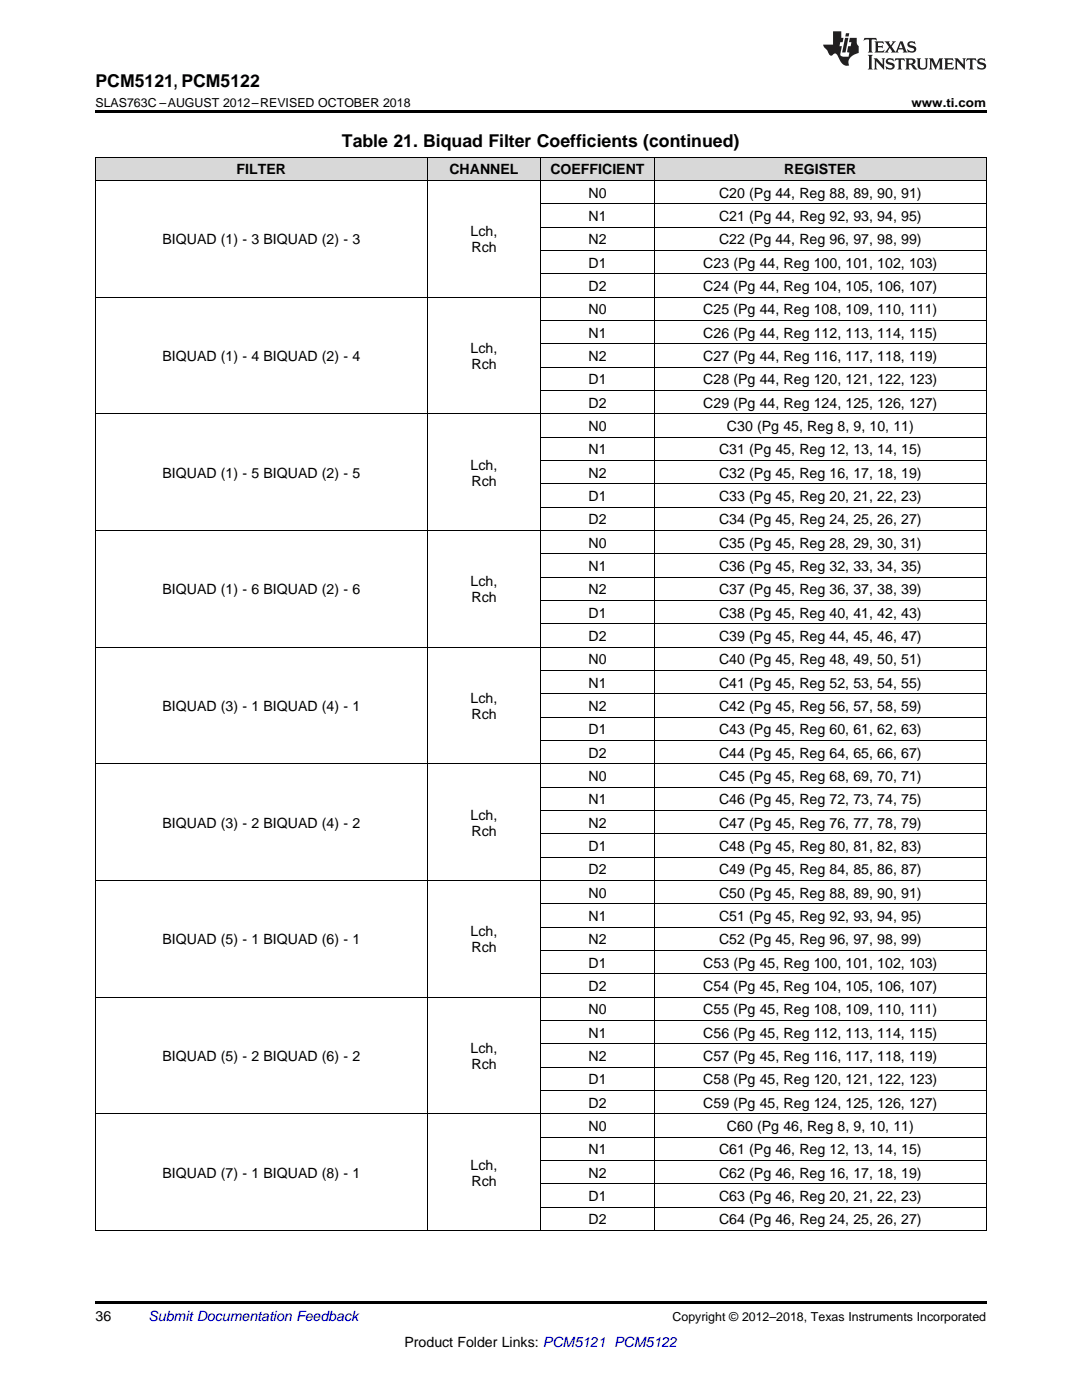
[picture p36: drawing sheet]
<svg xmlns="http://www.w3.org/2000/svg" width="216mm" height="279mm" viewBox="0 0 216 279" stroke-linecap="round" stroke-linejoin="round" font-family="sans-serif">
<defs><g id="words">
<g font-size="3.5">
<text x="19" y="17.3">PCM5121, PCM5122</text>
<text x="68.2" y="29.3">Table 21. Biquad Filter Coefficients (continued)</text>
</g>
<g font-size="2.8">
<text x="47.2" y="34.8">FILTER</text>
<text x="89.7" y="34.8">CHANNEL</text>
<text x="109.8" y="34.8">COEFFICIENT</text>
<text x="156.5" y="34.8">REGISTER</text>
<text x="117.4" y="39.4">N0</text>
<text x="143.5" y="39.4">C20 (Pg 44, Reg 88, 89, 90, 91)</text>
<text x="93.9" y="47.2">Lch,</text>
<text x="117.4" y="44.1">N1</text>
<text x="143.5" y="44.1">C21 (Pg 44, Reg 92, 93, 94, 95)</text>
<text x="32.4" y="48.8">BIQUAD (1) - 3 BIQUAD (2) - 3</text>
<text x="94.1" y="50.3">Rch</text>
<text x="117.4" y="48.8">N2</text>
<text x="117.4" y="53.4">D1</text>
<text x="140.3" y="53.4">C23 (Pg 44, Reg 100, 101, 102, 103)</text>
<text x="143.5" y="48.8">C22 (Pg 44, Reg 96, 97, 98, 99)</text>
<text x="117.4" y="58.1">D2</text>
<text x="140.3" y="58.1">C24 (Pg 44, Reg 104, 105, 106, 107)</text>
<text x="117.4" y="62.7">N0</text>
<text x="140.3" y="62.7">C25 (Pg 44, Reg 108, 109, 110, 111)</text>
<text x="93.9" y="70.4">Lch,</text>
<text x="117.4" y="67.4">N1</text>
<text x="140.3" y="67.4">C26 (Pg 44, Reg 112, 113, 114, 115)</text>
<text x="32.4" y="72">BIQUAD (1) - 4 BIQUAD (2) - 4</text>
<text x="94.1" y="73.6">Rch</text>
<text x="117.4" y="72">N2</text>
<text x="117.4" y="76.7">D1</text>
<text x="140.3" y="72">C27 (Pg 44, Reg 116, 117, 118, 119)</text>
<text x="140.3" y="76.7">C28 (Pg 44, Reg 120, 121, 122, 123)</text>
<text x="117.4" y="81.4">D2</text>
<text x="140.3" y="81.4">C29 (Pg 44, Reg 124, 125, 126, 127)</text>
<text x="117.4" y="86">N0</text>
<text x="145.1" y="86">C30 (Pg 45, Reg 8, 9, 10, 11)</text>
<text x="32.4" y="95.3">BIQUAD (1) - 5 BIQUAD (2) - 5</text>
<text x="93.9" y="93.7">Lch,</text>
<text x="117.4" y="90.7">N1</text>
<text x="117.4" y="95.3">N2</text>
<text x="143.5" y="90.7">C31 (Pg 45, Reg 12, 13, 14, 15)</text>
<text x="143.5" y="95.3">C32 (Pg 45, Reg 16, 17, 18, 19)</text>
<text x="94.1" y="96.9">Rch</text>
<text x="117.4" y="100">D1</text>
<text x="143.5" y="100">C33 (Pg 45, Reg 20, 21, 22, 23)</text>
<text x="117.4" y="104.6">D2</text>
<text x="143.5" y="104.6">C34 (Pg 45, Reg 24, 25, 26, 27)</text>
<text x="117.4" y="109.3">N0</text>
<text x="117.4" y="113.9">N1</text>
<text x="143.5" y="109.3">C35 (Pg 45, Reg 28, 29, 30, 31)</text>
<text x="143.5" y="113.9">C36 (Pg 45, Reg 32, 33, 34, 35)</text>
<text x="32.4" y="118.6">BIQUAD (1) - 6 BIQUAD (2) - 6</text>
<text x="93.9" y="117">Lch,</text>
<text x="117.4" y="118.6">N2</text>
<text x="143.5" y="118.6">C37 (Pg 45, Reg 36, 37, 38, 39)</text>
<text x="94.1" y="120.2">Rch</text>
<text x="117.4" y="123.3">D1</text>
<text x="143.5" y="123.3">C38 (Pg 45, Reg 40, 41, 42, 43)</text>
<text x="117.4" y="127.9">D2</text>
<text x="143.5" y="127.9">C39 (Pg 45, Reg 44, 45, 46, 47)</text>
<text x="117.4" y="132.6">N0</text>
<text x="117.4" y="137.2">N1</text>
<text x="143.5" y="132.6">C40 (Pg 45, Reg 48, 49, 50, 51)</text>
<text x="143.5" y="137.2">C41 (Pg 45, Reg 52, 53, 54, 55)</text>
<text x="32.4" y="141.9">BIQUAD (3) - 1 BIQUAD (4) - 1</text>
<text x="93.9" y="140.3">Lch,</text>
<text x="94.1" y="143.5">Rch</text>
<text x="117.4" y="141.9">N2</text>
<text x="143.5" y="141.9">C42 (Pg 45, Reg 56, 57, 58, 59)</text>
<text x="117.4" y="146.5">D1</text>
<text x="143.5" y="146.5">C43 (Pg 45, Reg 60, 61, 62, 63)</text>
<text x="117.4" y="151.2">D2</text>
<text x="117.4" y="155.9">N0</text>
<text x="143.5" y="151.2">C44 (Pg 45, Reg 64, 65, 66, 67)</text>
<text x="143.5" y="155.9">C45 (Pg 45, Reg 68, 69, 70, 71)</text>
<text x="117.4" y="160.5">N1</text>
<text x="143.5" y="160.5">C46 (Pg 45, Reg 72, 73, 74, 75)</text>
<text x="32.4" y="165.2">BIQUAD (3) - 2 BIQUAD (4) - 2</text>
<text x="93.9" y="163.6">Lch,</text>
<text x="94.1" y="166.8">Rch</text>
<text x="117.4" y="165.2">N2</text>
<text x="143.5" y="165.2">C47 (Pg 45, Reg 76, 77, 78, 79)</text>
<text x="117.4" y="169.8">D1</text>
<text x="143.5" y="169.8">C48 (Pg 45, Reg 80, 81, 82, 83)</text>
<text x="117.4" y="174.5">D2</text>
<text x="117.4" y="179.1">N0</text>
<text x="143.5" y="174.5">C49 (Pg 45, Reg 84, 85, 86, 87)</text>
<text x="143.5" y="179.1">C50 (Pg 45, Reg 88, 89, 90, 91)</text>
<text x="117.4" y="183.8">N1</text>
<text x="143.5" y="183.8">C51 (Pg 45, Reg 92, 93, 94, 95)</text>
<text x="32.4" y="188.5">BIQUAD (5) - 1 BIQUAD (6) - 1</text>
<text x="93.9" y="186.9">Lch,</text>
<text x="94.1" y="190">Rch</text>
<text x="117.4" y="188.5">N2</text>
<text x="143.5" y="188.5">C52 (Pg 45, Reg 96, 97, 98, 99)</text>
<text x="117.4" y="193.1">D1</text>
<text x="117.4" y="197.8">D2</text>
<text x="140.3" y="193.1">C53 (Pg 45, Reg 100, 101, 102, 103)</text>
<text x="140.3" y="197.8">C54 (Pg 45, Reg 104, 105, 106, 107)</text>
<text x="117.4" y="202.4">N0</text>
<text x="140.3" y="202.4">C55 (Pg 45, Reg 108, 109, 110, 111)</text>
<text x="117.4" y="207.1">N1</text>
<text x="140.3" y="207.1">C56 (Pg 45, Reg 112, 113, 114, 115)</text>
<text x="32.4" y="211.7">BIQUAD (5) - 2 BIQUAD (6) - 2</text>
<text x="93.9" y="210.1">Lch,</text>
<text x="94.1" y="213.3">Rch</text>
<text x="117.4" y="211.7">N2</text>
<text x="140.3" y="211.7">C57 (Pg 45, Reg 116, 117, 118, 119)</text>
<text x="117.4" y="216.4">D1</text>
<text x="117.4" y="221.1">D2</text>
<text x="140.3" y="216.4">C58 (Pg 45, Reg 120, 121, 122, 123)</text>
<text x="140.3" y="221.1">C59 (Pg 45, Reg 124, 125, 126, 127)</text>
<text x="117.4" y="225.7">N0</text>
<text x="145.1" y="225.7">C60 (Pg 46, Reg 8, 9, 10, 11)</text>
<text x="93.9" y="233.4">Lch,</text>
<text x="117.4" y="230.4">N1</text>
<text x="143.5" y="230.4">C61 (Pg 46, Reg 12, 13, 14, 15)</text>
<text x="32.4" y="235">BIQUAD (7) - 1 BIQUAD (8) - 1</text>
<text x="94.1" y="236.6">Rch</text>
<text x="117.4" y="235">N2</text>
<text x="117.4" y="239.7">D1</text>
<text x="143.5" y="235">C62 (Pg 46, Reg 16, 17, 18, 19)</text>
<text x="143.5" y="239.7">C63 (Pg 46, Reg 20, 21, 22, 23)</text>
<text x="117.4" y="244.3">D2</text>
<text x="143.5" y="244.3">C64 (Pg 46, Reg 24, 25, 26, 27)</text>
<text x="19" y="263.6">36</text>
<text x="80.7" y="268.9">Product Folder Links: PCM5121 PCM5122</text>
</g>
<text font-size="2.8" fill="#0000c8" x="29.6" y="263.6">Submit Documentation Feedback</text>
<g font-size="2.5">
<text x="19" y="21.4">SLAS763C –AUGUST 2012–REVISED OCTOBER 2018</text>
<text x="181.9" y="21.4">www.ti.com</text>
<text x="134.2" y="263.6">Copyright © 2012–2018, Texas Instruments Incorporated</text>
</g>
</g></defs>
<g fill="#d8d8d8">
<path d="M19 31.4h66.3v4.7h-66.3z"/>
<path d="M85.3 31.4h22.6v4.7h-22.6z"/>
<path d="M107.9 31.4h22.7v4.7h-22.7z"/>
<path d="M130.6 31.4h66.2v4.7h-66.2z"/>
</g>
<path d="M19 22h177.8v.5h-177.8zM19 259.7h177.8v.5h-177.8z" fill="#000"/>
<g fill="none" stroke="#000" stroke-width=".2">
<path d="M19 36h177.8M19 31.3h177.8M19.1 31.4v214.2M85.2 31.4v214.2M107.9 31.4v214.2M130.5 31.4v214.2M196.8 31.4v214.2M19 59.3h177.8M107.9 54.6h88.9M107.9 50h88.9M107.9 45.3h88.9M107.9 40.7h88.9"/>
<path d="M107.9 77.9h88.9M107.9 73.3h88.9M107.9 68.6h88.9M107.9 63.9h88.9M19 82.6h177.8M107.9 96.5h88.9M107.9 91.9h88.9M107.9 87.2h88.9M19 105.9h177.8M107.9 119.8h88.9M107.9 115.2h88.9M107.9 110.5h88.9"/>
<path d="M107.9 101.2h88.9M19 129.1h177.8M107.9 138.4h88.9M107.9 133.8h88.9M107.9 124.5h88.9M19 152.4h177.8M107.9 157.1h88.9M107.9 147.8h88.9M107.9 143.1h88.9M19 175.7h177.8M107.9 171h88.9M107.9 166.4h88.9"/>
<path d="M107.9 161.7h88.9M19 199h177.8M107.9 194.3h88.9M107.9 189.7h88.9M107.9 185h88.9M107.9 180.4h88.9M107.9 217.6h88.9M107.9 213h88.9M107.9 208.3h88.9M107.9 203.6h88.9M19 222.3h177.8M107.9 236.2h88.9"/>
<path d="M107.9 231.6h88.9M107.9 226.9h88.9M19 245.6h177.8M107.9 240.9h88.9"/>
</g>
<g fill="#231f20">
<path d="M172.5 7.6l-.1 .5 .4-.2h.6v.1v2.1l-.2 .4h.9l-.2-.4v-2.1l.1-.1h.5l.5 .2-.2-.5zM174.5 8.3l.2 .3v1.5l-.2 .4h1.8l.2-.6a1.04 1.04 0 0 1-1.3 .2v-.7h.6l.3 .2v-.6l-.3 .2h-.6v-.6l.8-.1 .4 .3-.2-.5zM176.5 8.3l.9 1.1-.9 1.1h.8l-.2-.2 .4-.7 .5 .7-.2 .2h1.5l-.2-.2 .2-.4h.9l.1 .4-.2 .2h1l-.3-.3-.7-1.9h-.5l-.9 2-.8-1 .9-1h-.8l.1 .3-.4 .5-.3-.6 .1-.2zM179.7 8.6l.4 1h-.7zM181.3 8.4a.63 .63 0 0 0-.2 .7 .63 .63 0 0 0 .6 .4l.6 .2 .1 .2a.75 .75 0 0 1-.7 .4 .75 .75 0 0 1-.6-.5l.1 .7 .1-.1a1.11 1.11 0 0 0 1.5-.6 1.13 1.13 0 0 0-1.2-.8l-.1-.4a1.04 1.04 0 0 1 1.2 .2l-.2-.5-.2 .1-.4-.2zM173.2 10.9l.2 .4v2.2l-.2 .4h1l-.3-.4v-2.2l.3-.4zM174.3 11.6l.3 .4v1.5l-.3 .4h.8l-.2-.4v-1.3l1.5 1.7v-1.9l.2-.4h-.7l.2 .4v.9l-1.1-1.3zM177 11.8a.62 .62 0 0 0-.2 .7 .62 .62 0 0 0 .6 .4l.6 .1 .1 .3a.76 .76 0 0 1-.7 .3 .76 .76 0 0 1-.7-.4l.2 .7 .1-.1a1.11 1.11 0 0 0 1.5-.6 1.13 1.13 0 0 0-1.2-.8l-.1-.4a1.04 1.04 0 0 1 1.2 .2l-.2-.6-.2 .1-.5-.1zM178.7 11.6l-.2 .6a.61 .61 0 0 1 .8-.3v1.6l-.2 .4h.9l-.2-.4v-1.6a.63 .63 0 0 1 .7 .3l-.1-.6zM180.6 11.6l.3 .4v1.5l-.3 .4h1l-.2-.2-.1-.8 .6 .2a.76 .76 0 0 0 1.2 .7l-1-1a.58 .58 0 0 0 .6-.5 .58 .58 0 0 0-.5-.6zM181.4 11.9h.1a.45 .45 0 0 1 .5 .1 .45 .45 0 0 1 .1 .5l-.8 .2zM182.9 11.6l.2 .2a2.17 2.17 0 0 0 .3 1.9 .99 .99 0 0 0 1.6-.6v-1.1l.2-.4h-.7l.2 .2a1.92 1.92 0 0 1-.2 1.8 .6 .6 0 0 1-.9-.5v-1.1l.2-.4zM185.4 11.6l.2 .4v1.5l-.2 .4h.7l-.2-.4v-1.4l.8 1.8 .8-1.8v1.4l-.2 .4h.9l-.2-.4v-1.5l.2-.4h-.8l-.6 1.5-.6-1.5zM188.4 11.6l.2 .4v1.5l-.2 .4h1.8l.1-.6a1.04 1.04 0 0 1-1.2 .1v-.6h.5l.4 .2v-.6l-.4 .2h-.5v-.7h.8l.3 .3-.1-.6zM190.5 11.6l.2 .4v1.5l-.2 .4h.7l-.2-.4v-1.3l1.5 1.7v-1.9l.2-.4h-.7l.2 .4v.9l-1.1-1.3zM192.9 11.6l-.1 .6a.61 .61 0 0 1 .7-.3l.1 1.6-.3 .4h1l-.3-.4 .1-1.6a.63 .63 0 0 1 .7 .3l-.1-.6zM195.2 11.8a.62 .62 0 0 0-.2 .7 .62 .62 0 0 0 .6 .4l.6 .1 .1 .3a.76 .76 0 0 1-.7 .3 .76 .76 0 0 1-.6-.4l.1 .7 .1-.1a1.11 1.11 0 0 0 1.6-.6 1.13 1.13 0 0 0-1.3-.8l-.1-.4a1.04 1.04 0 0 1 1.2 .2l-.1-.6-.2 .1-.5-.1z"/>
<path d="M166.2 6.3v2.6h-1.9v.4l.8 .9a.91 .91 0 0 0 1 .8 .56 .56 0 0 1 .5-.3 .56 .56 0 0 1 .5 .3l.4 .8a1.53 1.53 0 0 0 1.9 1.2 1.54 1.54 0 0 1 1-2.1l.9-.3v-1.4a1.52 1.52 0 0 1-.4-1.6h-1.3l-.2 .8h.5l-.2 .8h-.5l-.1 1v.2l.4 .1-.2 .8a1.93 1.93 0 0 1-1.6-.3l.3-1.8h-.5l.2-.8h.4l.2-.8h-.4v-1.3zM168.6 7.6l-.6 2.9h.7l.6-2.9zM168.8 6.6l-.1 .7h.6l.2-.7z"/>
</g>
<use href="#words"/>
</svg>
